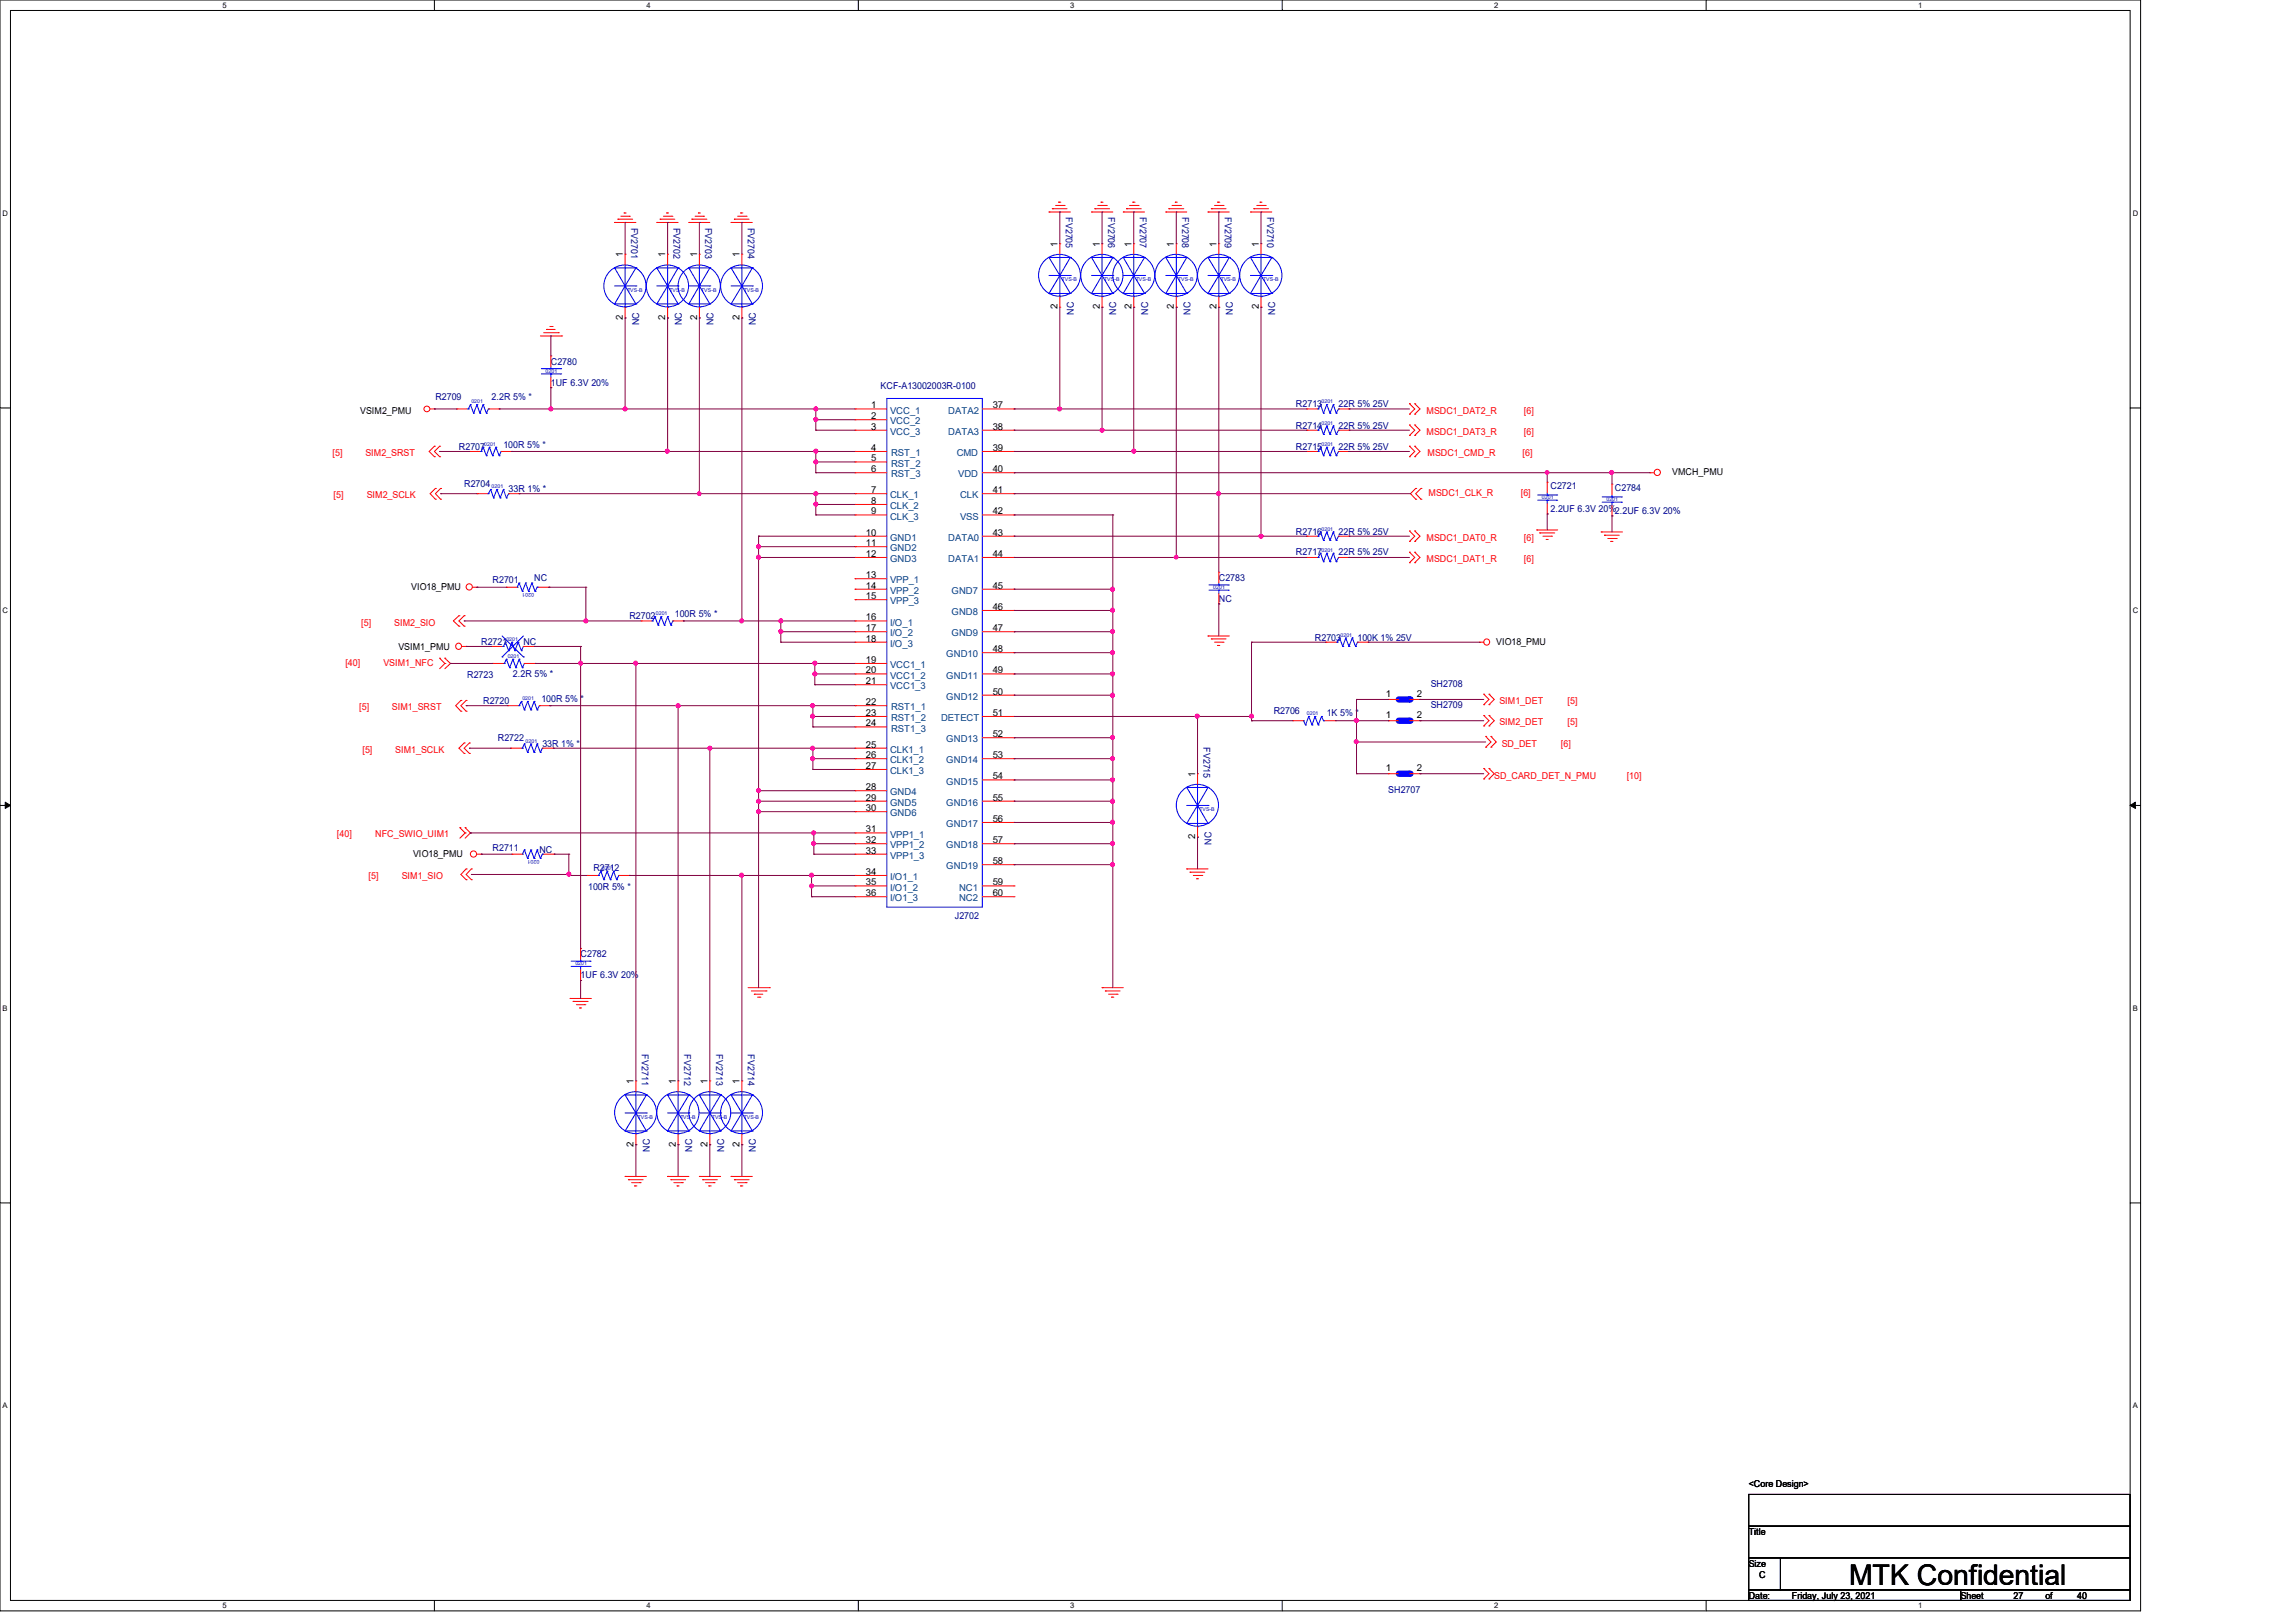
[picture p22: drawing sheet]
<svg xmlns="http://www.w3.org/2000/svg" width="297mm" height="210mm" viewBox="0 0 297 210" stroke-linecap="round" stroke-linejoin="round" font-family="sans-serif">
<defs><g id="words">
<text font-size="3.7" x="239.3" y="205.1">MTK Confidential</text>
<g font-size="1.2" fill="#000080">
<text x="81.7" y="29.5" transform="rotate(90 81.7 29.5)">FV2701</text>
<text x="87.2" y="29.5" transform="rotate(90 87.2 29.5)">FV2702</text>
<text x="91.3" y="29.5" transform="rotate(90 91.3 29.5)">FV2703</text>
<text x="96.8" y="29.5" transform="rotate(90 96.8 29.5)">FV2704</text>
<text x="137.9" y="28.1" transform="rotate(90 137.9 28.1)">FV2705</text>
<text x="143.4" y="28.1" transform="rotate(90 143.4 28.1)">FV2706</text>
<text x="147.5" y="28.1" transform="rotate(90 147.5 28.1)">FV2707</text>
<text x="153" y="28.1" transform="rotate(90 153 28.1)">FV2708</text>
<text x="158.5" y="28.1" transform="rotate(90 158.5 28.1)">FV2709</text>
<text x="164" y="28.1" transform="rotate(90 164 28.1)">FV2710</text>
<text x="139" y="40.7" transform="rotate(-90 139 40.7)">NC</text>
<text x="144.4" y="40.7" transform="rotate(-90 144.4 40.7)">NC</text>
<text x="148.6" y="40.7" transform="rotate(-90 148.6 40.7)">NC</text>
<text x="154" y="40.7" transform="rotate(-90 154 40.7)">NC</text>
<text x="159.6" y="40.7" transform="rotate(-90 159.6 40.7)">NC</text>
<text x="165" y="40.7" transform="rotate(-90 165 40.7)">NC</text>
<text x="71.3" y="47.2">C2780</text>
<text x="82.7" y="42.1" transform="rotate(-90 82.7 42.1)">NC</text>
<text x="88.2" y="42.1" transform="rotate(-90 88.2 42.1)">NC</text>
<text x="92.3" y="42.1" transform="rotate(-90 92.3 42.1)">NC</text>
<text x="97.8" y="42.1" transform="rotate(-90 97.8 42.1)">NC</text>
<text x="56.3" y="51.7">R2709</text>
<text x="63.6" y="51.7">2.2R 5% *</text>
<text x="71.3" y="50">1UF 6.3V 20%</text>
<text x="114" y="50.4">KCF-A13002003R-0100</text>
<text x="167.7" y="52.7">R2713</text>
<text x="173.2" y="52.7">22R 5% 25V</text>
<text x="59.4" y="58.2">R2707</text>
<text x="65.1" y="57.9">100R 5% *</text>
<text x="167.7" y="55.5">R2714</text>
<text x="167.7" y="58.2">R2715</text>
<text x="173.2" y="55.5">22R 5% 25V</text>
<text x="173.2" y="58.2">22R 5% 25V</text>
<text x="60.1" y="63">R2704</text>
<text x="65.8" y="63.7">33R 1% *</text>
<text x="200.7" y="63.2">C2721</text>
<text x="209" y="63.5">C2784</text>
<text x="167.7" y="71.9">R2717</text>
<text x="167.7" y="69.2">R2716</text>
<text x="173.2" y="71.9">22R 5% 25V</text>
<text x="173.2" y="69.2">22R 5% 25V</text>
<text x="200.7" y="66.3">2.2UF 6.3V 20%2.2UF 6.3V 20%</text>
<text x="63.8" y="75.5">R2701</text>
<text x="69.1" y="75.2">NC</text>
<text x="157.7" y="75.2">C2783</text>
<text x="157.7" y="77.9">NC</text>
<text x="62.3" y="83.4">R2721</text>
<text x="67.7" y="83.4">NC</text>
<text x="81.4" y="80.1">R2702</text>
<text x="87.3" y="79.8">100R 5% *</text>
<text x="170.2" y="82.9">R2703</text>
<text x="175.7" y="82.9">100K 1% 25V</text>
<text x="60.5" y="87.7">R2723</text>
<text x="66.4" y="87.5">2.2R 5% *</text>
<text x="185.2" y="88.9">SH2708</text>
<text x="62.5" y="91.1">R2720</text>
<text x="64.4" y="95.9">R2722</text>
<text x="70.1" y="90.8">100R 5% *</text>
<text x="164.8" y="92.5">R2706</text>
<text x="171.7" y="92.6">1K 5% *</text>
<text x="185.2" y="91.7">SH2709</text>
<text x="70.2" y="96.6">33R 1% *</text>
<text x="155.7" y="96.7" transform="rotate(90 155.7 96.7)">FV2715</text>
<text x="179.7" y="102.6">SH2707</text>
<text x="63.8" y="110.2">R2711</text>
<text x="69.8" y="110.3">NC</text>
<text x="76.8" y="112.6">R2712</text>
<text x="156.8" y="109.3" transform="rotate(-90 156.8 109.3)">NC</text>
<text x="76.1" y="115.1">100R 5% *</text>
<text x="123.6" y="119">J2702</text>
<text x="75.1" y="123.9">C2782</text>
<text x="75.1" y="126.6">1UF 6.3V 20%</text>
<text x="83.1" y="136.4" transform="rotate(90 83.1 136.4)">FV2711</text>
<text x="88.6" y="136.4" transform="rotate(90 88.6 136.4)">FV2712</text>
<text x="92.7" y="136.4" transform="rotate(90 92.7 136.4)">FV2713</text>
<text x="96.8" y="136.4" transform="rotate(90 96.8 136.4)">FV2714</text>
<text x="84.1" y="149.1" transform="rotate(-90 84.1 149.1)">NC</text>
<text x="89.6" y="149.1" transform="rotate(-90 89.6 149.1)">NC</text>
<text x="93.7" y="149.1" transform="rotate(-90 93.7 149.1)">NC</text>
<text x="97.8" y="149.1" transform="rotate(-90 97.8 149.1)">NC</text>
</g>
<g font-size="1.2">
<text x="80.6" y="33.3" transform="rotate(-90 80.6 33.3)">1</text>
<text x="86.1" y="33.3" transform="rotate(-90 86.1 33.3)">1</text>
<text x="90.2" y="33.3" transform="rotate(-90 90.2 33.3)">1</text>
<text x="95.7" y="33.3" transform="rotate(-90 95.7 33.3)">1</text>
<text x="136.9" y="31.9" transform="rotate(-90 136.9 31.9)">1</text>
<text x="142.3" y="31.9" transform="rotate(-90 142.3 31.9)">1</text>
<text x="146.4" y="31.9" transform="rotate(-90 146.4 31.9)">1</text>
<text x="151.9" y="31.9" transform="rotate(-90 151.9 31.9)">1</text>
<text x="157.4" y="31.9" transform="rotate(-90 157.4 31.9)">1</text>
<text x="162.9" y="31.9" transform="rotate(-90 162.9 31.9)">1</text>
<text x="80.6" y="41.4" transform="rotate(-90 80.6 41.4)">2</text>
<text x="86.1" y="41.4" transform="rotate(-90 86.1 41.4)">2</text>
<text x="90.2" y="41.4" transform="rotate(-90 90.2 41.4)">2</text>
<text x="95.7" y="41.4" transform="rotate(-90 95.7 41.4)">2</text>
<text x="136.9" y="40" transform="rotate(-90 136.9 40)">2</text>
<text x="142.3" y="40" transform="rotate(-90 142.3 40)">2</text>
<text x="146.4" y="40" transform="rotate(-90 146.4 40)">2</text>
<text x="151.9" y="40" transform="rotate(-90 151.9 40)">2</text>
<text x="157.4" y="40" transform="rotate(-90 157.4 40)">2</text>
<text x="162.9" y="40" transform="rotate(-90 162.9 40)">2</text>
<text x="46.6" y="53.5">VSIM2_PMU</text>
<text x="112.7" y="52.8">1</text>
<text x="128.5" y="52.8">37</text>
<text x="112.7" y="54.2">2</text>
<text x="112.7" y="55.6">3</text>
<text x="112.7" y="58.3">4</text>
<text x="112.7" y="59.7">5</text>
<text x="128.5" y="55.6">38</text>
<text x="128.5" y="58.3">39</text>
<text x="112.7" y="61">6</text>
<text x="112.7" y="63.8">7</text>
<text x="112.7" y="65.2">8</text>
<text x="128.5" y="61">40</text>
<text x="128.5" y="63.8">41</text>
<text x="216.4" y="61.5">VMCH_PMU</text>
<text x="112.1" y="69.3">10</text>
<text x="112.1" y="70.7">11</text>
<text x="112.7" y="66.5">9</text>
<text x="128.5" y="66.5">42</text>
<text x="128.5" y="69.3">43</text>
<text x="53.2" y="76.3">VIO18_PMU</text>
<text x="112.1" y="72.1">12</text>
<text x="112.1" y="74.8">13</text>
<text x="112.1" y="76.2">14</text>
<text x="112.1" y="77.5">15</text>
<text x="128.5" y="72.1">44</text>
<text x="128.5" y="76.2">45</text>
<text x="112.1" y="80.3">16</text>
<text x="112.1" y="81.6">17</text>
<text x="112.1" y="83">18</text>
<text x="128.5" y="78.9">46</text>
<text x="128.5" y="81.6">47</text>
<text x="193.6" y="83.4">VIO18_PMU</text>
<text x="51.6" y="84.1">VSIM1_PMU</text>
<text x="112.1" y="85.8">19</text>
<text x="112.1" y="87.1">20</text>
<text x="112.1" y="88.5">21</text>
<text x="128.5" y="84.4">48</text>
<text x="128.5" y="87.1">49</text>
<text x="128.5" y="89.9">50</text>
<text x="112.1" y="91.2">22</text>
<text x="112.1" y="92.6">23</text>
<text x="112.1" y="94">24</text>
<text x="128.5" y="92.6">51</text>
<text x="128.5" y="95.3">52</text>
<text x="179.4" y="90.2">1</text>
<text x="179.4" y="93">1</text>
<text x="183.4" y="90.2">2</text>
<text x="183.4" y="93">2</text>
<text x="112.1" y="96.7">25</text>
<text x="112.1" y="98.1">26</text>
<text x="112.1" y="99.5">27</text>
<text x="128.5" y="98.1">53</text>
<text x="128.5" y="100.8">54</text>
<text x="154.7" y="100.5" transform="rotate(-90 154.7 100.5)">1</text>
<text x="179.4" y="99.8">1</text>
<text x="183.4" y="99.8">2</text>
<text x="112.1" y="102.2">28</text>
<text x="112.1" y="103.6">29</text>
<text x="112.1" y="104.9">30</text>
<text x="112.1" y="107.7">31</text>
<text x="128.5" y="103.6">55</text>
<text x="128.5" y="106.3">56</text>
<text x="53.5" y="110.9">VIO18_PMU</text>
<text x="112.1" y="109.1">32</text>
<text x="112.1" y="110.4">33</text>
<text x="112.1" y="113.2">34</text>
<text x="128.5" y="109.1">57</text>
<text x="128.5" y="111.8">58</text>
<text x="154.7" y="108.6" transform="rotate(-90 154.7 108.6)">2</text>
<text x="112.1" y="114.6">35</text>
<text x="112.1" y="115.9">36</text>
<text x="128.5" y="114.6">59</text>
<text x="128.5" y="115.9">60</text>
<text x="82" y="140.3" transform="rotate(-90 82 140.3)">1</text>
<text x="87.5" y="140.3" transform="rotate(-90 87.5 140.3)">1</text>
<text x="91.6" y="140.3" transform="rotate(-90 91.6 140.3)">1</text>
<text x="95.7" y="140.3" transform="rotate(-90 95.7 140.3)">1</text>
<text x="82" y="148.4" transform="rotate(-90 82 148.4)">2</text>
<text x="87.5" y="148.4" transform="rotate(-90 87.5 148.4)">2</text>
<text x="91.6" y="148.4" transform="rotate(-90 91.6 148.4)">2</text>
<text x="95.7" y="148.4" transform="rotate(-90 95.7 148.4)">2</text>
<text x="226.3" y="192.4">&lt;Core Design&gt;</text>
<text x="226.3" y="198.6">Title</text>
<text x="226.3" y="202.7">Size</text>
<text x="226.3" y="206.9">Date:</text>
<text x="227.7" y="204.1">C</text>
<text x="231.9" y="206.9">Friday, July 23, 2021</text>
<text x="253.7" y="206.9">Sheet</text>
<text x="260.6" y="206.9">27</text>
<text x="264.7" y="206.9">of</text>
<text x="268.8" y="206.9">40</text>
</g>
<g font-size="1.2" fill="#004080">
<text x="115.2" y="53.5">VCC_1</text>
<text x="122.7" y="53.5">DATA2</text>
<text x="115.2" y="54.9">VCC_2</text>
<text x="115.2" y="56.3">VCC_3</text>
<text x="115.3" y="59">RST_1</text>
<text x="122.7" y="56.3">DATA3</text>
<text x="123.8" y="59">CMD</text>
<text x="115.2" y="64.5">CLK_1</text>
<text x="115.2" y="65.9">CLK_2</text>
<text x="115.3" y="60.4">RST_2</text>
<text x="115.3" y="61.8">RST_3</text>
<text x="124" y="61.8">VDD</text>
<text x="124.2" y="64.5">CLK</text>
<text x="115.2" y="67.2">CLK_3</text>
<text x="115.2" y="70">GND1</text>
<text x="115.2" y="71.3">GND2</text>
<text x="122.7" y="70">DATA0</text>
<text x="124.2" y="67.2">VSS</text>
<text x="115.2" y="72.7">GND3</text>
<text x="115.2" y="75.5">VPP_1</text>
<text x="115.2" y="76.8">VPP_2</text>
<text x="122.7" y="72.7">DATA1</text>
<text x="123.1" y="76.8">GND7</text>
<text x="115.2" y="78.2">VPP_3</text>
<text x="115.2" y="80.9">I/O_1</text>
<text x="115.2" y="82.3">I/O_2</text>
<text x="115.2" y="83.7">I/O_3</text>
<text x="123.1" y="79.6">GND8</text>
<text x="123.1" y="82.3">GND9</text>
<text x="115.2" y="86.4">VCC1_1</text>
<text x="115.2" y="87.8">VCC1_2</text>
<text x="115.2" y="89.2">VCC1_3</text>
<text x="122.5" y="85">GND10</text>
<text x="122.5" y="87.8">GND11</text>
<text x="115.3" y="91.9">RST1_1</text>
<text x="115.3" y="93.3">RST1_2</text>
<text x="115.3" y="94.7">RST1_3</text>
<text x="121.8" y="93.3">DETECT</text>
<text x="122.5" y="90.6">GND12</text>
<text x="115.2" y="97.4">CLK1_1</text>
<text x="115.2" y="98.8">CLK1_2</text>
<text x="115.2" y="100.2">CLK1_3</text>
<text x="122.5" y="96.1">GND13</text>
<text x="122.5" y="98.8">GND14</text>
<text x="122.5" y="101.5">GND15</text>
<text x="115.2" y="102.9">GND4</text>
<text x="115.2" y="104.3">GND5</text>
<text x="115.2" y="105.6">GND6</text>
<text x="122.5" y="104.3">GND16</text>
<text x="122.5" y="107">GND17</text>
<text x="115.2" y="108.4">VPP1_1</text>
<text x="115.2" y="109.8">VPP1_2</text>
<text x="115.2" y="111.1">VPP1_3</text>
<text x="115.2" y="113.9">I/O1_1</text>
<text x="122.5" y="109.8">GND18</text>
<text x="122.5" y="112.5">GND19</text>
<text x="115.2" y="115.2">I/O1_2</text>
<text x="115.2" y="116.6">I/O1_3</text>
<text x="124.1" y="115.2">NC1</text>
<text x="124.1" y="116.6">NC2</text>
</g>
<g font-size="1.2" fill="#f00">
<text x="184.6" y="53.5">MSDC1_DAT2_R</text>
<text x="197.2" y="53.5">[6]</text>
<text x="43.1" y="59">[5]</text>
<text x="47.3" y="59">SIM2_SRST</text>
<text x="184.6" y="56.3">MSDC1_DAT3_R</text>
<text x="184.7" y="59">MSDC1_CMD_R</text>
<text x="197.1" y="59">[6]</text>
<text x="197.2" y="56.3">[6]</text>
<text x="43.2" y="64.5">[5]</text>
<text x="47.5" y="64.5">SIM2_SCLK</text>
<text x="184.9" y="64.2">MSDC1_CLK_R</text>
<text x="196.8" y="64.2">[6]</text>
<text x="184.6" y="70">MSDC1_DAT0_R</text>
<text x="197.2" y="70">[6]</text>
<text x="184.6" y="72.7">MSDC1_DAT1_R</text>
<text x="197.2" y="72.7">[6]</text>
<text x="46.7" y="80.9">[5]</text>
<text x="51" y="80.9">SIM2_SIO</text>
<text x="44.7" y="86.1">[40]</text>
<text x="49.6" y="86.1">VSIM1_NFC</text>
<text x="46.5" y="91.9">[5]</text>
<text x="50.7" y="91.9">SIM1_SRST</text>
<text x="194.1" y="91.1">SIM1_DET</text>
<text x="194.1" y="93.9">SIM2_DET</text>
<text x="202.9" y="91.1">[5]</text>
<text x="202.9" y="93.9">[5]</text>
<text x="46.9" y="97.4">[5]</text>
<text x="51.1" y="97.4">SIM1_SCLK</text>
<text x="193.4" y="100.8">SD_CARD_DET_N_PMU</text>
<text x="194.3" y="96.6">SD_DET</text>
<text x="202" y="96.6">[6]</text>
<text x="210.5" y="100.8">[10]</text>
<text x="43.6" y="108.4">[40]</text>
<text x="47.7" y="113.7">[5]</text>
<text x="48.6" y="108.4">NFC_SWIO_UIM1</text>
<text x="52" y="113.7">SIM1_SIO</text>
</g>
<g font-size="1">
<text x="28.8" y="1">5</text>
<text x="83.7" y="1">4</text>
<text x="138.5" y="1">3</text>
<text x="193.4" y="1">2</text>
<text x="248.2" y="1">1</text>
<text x=".3" y="27.9">D</text>
<text x="276" y="27.9">D</text>
<text x=".3" y="79.4">C</text>
<text x="276" y="79.4">C</text>
<text x=".3" y="130.8">B</text>
<text x="276" y="130.8">B</text>
<text x=".3" y="182.2">A</text>
<text x="276" y="182.2">A</text>
<text x="28.8" y="208.1">5</text>
<text x="83.7" y="208.1">4</text>
<text x="138.5" y="208.1">3</text>
<text x="193.4" y="208.1">2</text>
<text x="248.2" y="208.1">1</text>
</g>
<g font-size=".7" fill="#00f">
<text x="81.2" y="37.8">TVS-B</text>
<text x="86.7" y="37.8">TVS-B</text>
<text x="90.8" y="37.8">TVS-B</text>
<text x="96.3" y="37.8">TVS-B</text>
<text x="137.4" y="36.4">TVS-B</text>
<text x="142.9" y="36.4">TVS-B</text>
<text x="147" y="36.4">TVS-B</text>
<text x="152.5" y="36.4">TVS-B</text>
<text x="158" y="36.4">TVS-B</text>
<text x="163.5" y="36.4">TVS-B</text>
<text x="61" y="52.2">0201</text>
<text x="70.6" y="48.2">0201</text>
<text x="171" y="52.2">0201</text>
<text x="62.7" y="57.7">0201</text>
<text x="171" y="54.9">0201</text>
<text x="171" y="57.7">0201</text>
<text x="63.6" y="63.2">0201</text>
<text x="199.6" y="64.5">0201</text>
<text x="207.9" y="64.8">0201</text>
<text x="171" y="71.4">0201</text>
<text x="171" y="68.7">0201</text>
<text x="69.1" y="76.8" transform="rotate(-180 69.1 76.8)">0201</text>
<text x="157" y="76.2">0201</text>
<text x="65.5" y="82.9">0201</text>
<text x="84.9" y="79.6">0201</text>
<text x="173.5" y="82.4">0201</text>
<text x="65.7" y="85.1">0201</text>
<text x="67.6" y="90.6">0201</text>
<text x="169.1" y="92.5">0201</text>
<text x="68" y="96.1">0201</text>
<text x="155.2" y="105">TVS-B</text>
<text x="69.8" y="111.3" transform="rotate(-180 69.8 111.3)">0201</text>
<text x="77.9" y="112.5">0201</text>
<text x="74.5" y="124.9">0201</text>
<text x="82.5" y="144.8">TVS-B</text>
<text x="88.1" y="144.8">TVS-B</text>
<text x="92.2" y="144.8">TVS-B</text>
<text x="96.3" y="144.8">TVS-B</text>
</g>
</g></defs>
<path d="M0 0h277v208.4h-277zM1.4 1.4h274.3v205.7h-274.3z" fill="none" stroke="#000" stroke-width=".13"/>
<g fill="#fff">
<path d="M28.8 .1h.5v1.1h-.5z"/>
<path d="M28.8 207.2h.5v1.1h-.5z"/>
</g>
<path d="M56.2 0v1.4M56.2 207.1v1.3" fill="none" stroke="#000" stroke-width=".13"/>
<g fill="#fff">
<path d="M83.7 .1h.5v1.1h-.5z"/>
<path d="M83.7 207.2h.5v1.1h-.5z"/>
</g>
<path d="M111.1 0v1.4M111.1 207.1v1.3" fill="none" stroke="#000" stroke-width=".13"/>
<g fill="#fff">
<path d="M138.5 .1h.6v1.1h-.6z"/>
<path d="M138.5 207.2h.6v1.1h-.6z"/>
</g>
<path d="M165.9 0v1.4M165.9 207.1v1.3" fill="none" stroke="#000" stroke-width=".13"/>
<g fill="#fff">
<path d="M193.4 .1h.5v1.1h-.5z"/>
<path d="M193.4 207.2h.5v1.1h-.5z"/>
</g>
<path d="M220.8 0v1.4M220.8 207.1v1.3" fill="none" stroke="#000" stroke-width=".13"/>
<g fill="#fff">
<path d="M248.2 .1h.6v1.1h-.6z"/>
<path d="M248.2 207.2h.6v1.1h-.6z"/>
<path d="M.3 27.1h.8v1.1h-.8z"/>
<path d="M276 27.1h.7v1.1h-.7z"/>
<path d="M.3 78.5h.8v1.1h-.8z"/>
<path d="M276 78.5h.7v1.1h-.7z"/>
</g>
<path d="M0 52.8h1.4M275.7 52.8h1.3" fill="none" stroke="#000" stroke-width=".13"/>
<g fill="#fff">
<path d="M.3 129.9h.7v1.1h-.7z"/>
<path d="M276 129.9h.6v1.1h-.6z"/>
</g>
<path d="M0 104.2h1.4M275.7 104.2h1.3" fill="none" stroke="#000" stroke-width=".13"/>
<path d="M.7 103.8l.7 .4-.7 .4zM275.7 104.2l.7-.4v.8z" fill="#000" stroke="#000" stroke-width=".13"/>
<g fill="#fff">
<path d="M.3 181.4h.7v1.1h-.7z"/>
<path d="M276 181.4h.6v1.1h-.6z"/>
</g>
<path d="M0 155.7h1.4M275.7 155.7h1.3M226.3 193.4h49.4v4.1h-49.4zM226.3 197.5h49.4v4.1h-49.4zM226.3 205.7h27.4v1.4h-27.4zM226.3 201.6h4.1v4.1h-4.1zM230.4 201.6h45.3v4.1h-45.3zM253.7 205.7h22v1.4h-22z" fill="none" stroke="#000" stroke-width=".13"/>
<g fill="none" stroke="#f00" stroke-width=".13">
<path d="M79.5 28.8h.1M79.5 28.8h2.8M80 28.4h.1M80 28.4h1.9M80.3 28h1.1M80.8 27.6h.1M80.8 27.6h.2M81.4 28h.1M85 28.8h.1M85 28.8h2.8M85.4 28.4h.1M85.4 28.4h1.9"/>
<path d="M85.9 28h1.1M86.3 27.6h.1M86.3 27.6h.2M87 28h.1M89.2 28.8h.1M89.2 28.8h2.7M89.5 28.4h.1M89.5 28.4h2M90 28h1.1M90.4 27.6h.1M90.4 27.6h.2M91.1 28h.1"/>
<path d="M94.6 28.8h.1M94.6 28.8h2.8M95 28.4h.1M95 28.4h1.9M95.5 28h1.1M95.8 27.6h.1M95.8 27.6h.3M96.6 28h.1M135.8 27.4h.1M135.8 27.4h2.7M136.2 27h.1M136.2 27h1.9"/>
<path d="M136.6 26.6h1.1M137 26.2h.1M137 26.2h.3M137.2 31.5h.1M137.2 39.8h.1M137.2 31.5v1.4M137.2 38.4v1.4M137.7 26.6h.1M141.3 27.4h.1M141.3 27.4h2.7M141.7 27h.1M141.7 27h1.9"/>
<path d="M142.1 26.6h1.1M142.5 26.2h.1M142.5 26.2h.2M143.2 26.6h.1M145.4 27.4h.1M145.4 27.4h2.7M145.8 27h.1M145.8 27h1.9M146.2 26.6h1.1M146.6 26.2h.1M146.6 26.2h.3M147.3 26.6h.1"/>
<path d="M150.9 27.4h.1M150.9 27.4h2.7M151.3 27h.1M151.3 27h1.9M151.7 26.6h1.1M152.1 26.2h.1M152.1 26.2h.3M152.8 26.6h.1M156.3 27.4h.1M156.3 27.4h2.8M156.8 27h.1M156.8 27h1.9"/>
<path d="M157.2 26.6h1.1M157.6 26.2h.1M157.6 26.2h.3M158.3 26.6h.1M161.8 27.4h.1M161.8 27.4h2.8M162.3 27h.1M162.3 27h1.9M162.6 26.6h1.1M163.1 26.2h.1M163.1 26.2h.2M163.7 26.6h.1"/>
<path d="M55.7 52.9h.5M56.2 52.9h.1M56.2 59.1h.1M56.2 57.7h.1M56.2 57.7l-.7 .7 .7 .7M56.9 59.1h.1M56.9 57.7h.1M56.9 57.7l-.7 .7 .7 .7M69.9 43.5h2.8M70.4 43.1h1.9M70.7 42.6h.1M70.7 42.6h1.1"/>
<path d="M71.2 42.2h.3M71.5 42.2h.1M72.3 43.1h.1M72.7 43.5h.1M169.1 55.7h.1M169.1 55.7h1.4M173.2 55.7h1.4M174.6 55.7h.1M182.4 53.6h.1M182.4 52.2h.1M182.4 56.3h.1M182.4 55h.1"/>
<path d="M182.4 59.1h.1M182.4 57.7h.1M182.4 52.2l.7 .7-.7 .7M182.4 55l.7 .7-.7 .6M182.4 57.7l.7 .7-.7 .7M183.1 53.6h.1M183.1 52.2h.1M183.1 56.3h.1M183.1 55h.1M183.1 59.1h.1M183.1 57.7h.1M183.1 52.2l.7 .7-.7 .7"/>
<path d="M183.1 55l.7 .7-.7 .6M183.1 57.7l.7 .7-.7 .7M56.3 64.6h.1M56.3 63.2h.1M56.3 63.2l-.6 .7 .6 .7M57 64.6h.1M57 63.2h.1M57 63.2l-.7 .7 .7 .7M59.4 79.7h.1M59.4 79.7l-.7 .6 .7 .7M60.1 79.7h.1M60.1 79.7l-.7 .6 .7 .7"/>
<path d="M61.2 76h.5M61.7 76h.1M61.7 63.9h.1M61.7 63.9h1.4M65.5 76h.1M65.5 76h1.4M65.8 63.9h1.4M67.2 63.9h.1M69.7 76h1.3M71 76h.1M169.1 72.1h.1M169.1 72.1h1.4"/>
<path d="M173.2 72.1h1.4M174.6 72.1h.1M182.4 70.1h.1M182.4 68.7h.1M182.4 72.8h.1M182.4 71.5h.1M182.4 68.7l.7 .7-.7 .7M182.4 71.5l.7 .6-.7 .7M183.1 70.1h.1M183.1 68.7h.1M183.1 72.8h.1M183.1 71.5h.1"/>
<path d="M183.1 68.7l.7 .7-.7 .7M183.1 71.5l.7 .6-.7 .7M183.2 63.2h.1M183.2 64.6h.1M183.2 63.2l-.7 .7 .7 .7M183.9 64.6h.1M183.9 63.2h.1M183.9 63.2l-.7 .7 .7 .7M198.9 68.6h.1M198.9 68.6h2.7M199.3 69h.1M199.3 69h1.9"/>
<path d="M199.7 69.4h1.1M200.1 69.8h.1M200.1 69.8h.3M200.8 69.4h.1M207.2 68.8h.1M207.2 68.8h2.8M207.6 69.3h.1M207.6 69.3h1.9M208.1 69.7h1.1M208.4 70.1h.1M208.4 70.1h.3M209.2 69.7h.1"/>
<path d="M213.5 61.2h.1M213.5 61.2h.6M56.9 85.2h.1M56.9 85.2l.7 .7M57.6 85.9h.1M57.6 85.2h.1M57.6 85.9l-.7 .6M57.6 85.2l.7 .7M58.3 85.9h.1M58.3 85.9l-.7 .6M59.4 81h.1M59.6 92h.1"/>
<path d="M59.6 90.6h.1M59.6 90.6l-.6 .7 .6 .7M59.8 83.7h.5M60.1 81h.1M60.1 97.5h.1M60.1 96.1h.1M60.1 96.1l-.7 .7 .7 .7M60.3 83.7h.1M60.3 92h.1M60.3 90.6h.1M60.3 90.6l-.7 .7 .7 .7M60.7 97.5h.1"/>
<path d="M60.7 96.1h.1M60.7 96.1l-.6 .7 .6 .7M63.6 83.7h.1M63.6 83.7h1.4M67.7 83.7h1.4M69.1 83.7h.1M156.3 82.3h.1M156.3 82.3h2.8M156.8 82.7h.1M156.8 82.7h1.9M157.2 83.1h1.1M157.6 83.5h.1"/>
<path d="M157.6 83.5h.3M158.3 83.1h.1M167.3 93.3h.1M167.3 93.3h1.4M171.4 93.3h1.4M171.6 83.1h.1M171.6 83.1h1.3M172.8 93.3h.1M175.7 83.1h1.3M177 83.1h.1M191.5 83.1h.1M191.5 83.1h.5"/>
<path d="M192 91.2h.1M192 89.8h.1M192 93.9h.1M192 92.6h.1M192 99.4h.1M192 89.8l.7 .7-.7 .7M192 92.6l.7 .7-.7 .6M192 99.4l.7 .7-.7 .7M192.3 96.7h.1M192.3 95.3h.1M192.3 95.3l.7 .7-.7 .7M192.7 91.2h.1"/>
<path d="M192.7 89.8h.1M192.7 93.9h.1M192.7 92.6h.1M192.7 99.4h.1M192.7 89.8l.7 .7-.7 .7M192.7 92.6l.7 .7-.7 .6M192.7 99.4l.7 .7-.7 .7M193 96.7h.1M193 95.3h.1M193 95.3l.6 .7-.6 .7M59.5 107.1h.1M59.5 107.1l.7 .7"/>
<path d="M60.2 107.8h.1M60.2 107.1h.1M60.2 107.8l-.7 .7M60.2 107.1l.7 .7M60.3 113.8h.1M60.3 112.4h.1M60.3 112.4l-.7 .8 .7 .6M60.9 107.8h.1M60.9 107.8l-.7 .7M61 113.8h.1M61 112.4h.1M61 112.4l-.7 .8 .7 .6"/>
<path d="M61.7 110.5h.6M62.3 110.5h.1M153.6 112.4h.1M153.6 112.4h2.7M154 112.9h.1M154 112.9h1.9M154.4 113.3h1.1M154.9 113.7h.1M154.9 113.7h.2M155 100.1h.1M155 108.3h.1M155 100.1v1.4"/>
<path d="M155 107v1.3M155.5 113.3h.1M192 100.8h.1M192.7 100.8h.1M73.8 129.2h.1M73.8 129.2h2.7M74.2 129.6h.1M74.2 129.6h1.9M74.6 130h1.1M75 130.4h.1M75 130.4h.3M75.1 122.7h.1"/>
<path d="M75.1 126.9h.1M75.1 122.7v1.4M75.1 125.5v1.4M75.7 130h.1M96 139.9h.1M96 139.9v1.4M96.8 127.8h2.8M97.2 128.2h1.9M97.6 128.7h.1M97.6 128.7h1.1M98 129h.3M98.3 129h.1"/>
<path d="M99.1 128.2h.1M99.6 127.8h.1M142.6 127.8h.1M142.6 127.8h2.8M143 128.2h.1M143 128.2h1.9M143.5 128.7h1.1M143.8 129h.1M143.8 129h.3M144.6 128.7h.1M80.9 152.2h.1M80.9 152.2h2.8"/>
<path d="M81.3 152.7h.1M81.3 152.7h1.9M81.7 153h1.1M82.1 153.5h.1M82.1 153.5h.3M82.8 153h.1M86.4 152.2h.1M86.4 152.2h2.8M86.8 152.7h.1M86.8 152.7h1.9M87.2 153h1.1M87.6 153.5h.1"/>
<path d="M87.6 153.5h.3M88.3 153h.1M90.5 152.2h.1M90.5 152.2h2.8M90.9 152.7h.1M90.9 152.7h1.9M91.3 153h1.1M91.7 153.5h.1M91.7 153.5h.3M92.4 153h.1M94.6 152.2h.1M94.6 152.2h2.8"/>
<path d="M95 152.7h.1M95 152.7h1.9M95.5 153h1.1M95.8 153.5h.1M95.8 153.5h.3M96 148.1h.1M96 146.7v1.4M96.6 153h.1"/>
<circle cx="55.3" cy="52.9" r=".37"/>
<circle cx="60.7" cy="75.9" r=".4"/>
<circle cx="214.5" cy="61.1" r=".4"/>
<circle cx="59.3" cy="83.6" r=".39"/>
<circle cx="192.4" cy="83.1" r=".39"/>
<circle cx="61.3" cy="110.5" r=".4"/>
</g>
<g fill="none" stroke="#00f" stroke-width=".13">
<path d="M135.8 33.3h.1M135.8 38h.1M135.8 35.6h2.7M135.8 38h2.7M135.8 33.3h2.7M135.8 33.3l1.4 2.3M137.2 38.4h.1M137.2 35.6h.1M137.2 32.9v5.5M137.2 35.6l-1.4 2.4M137.2 35.6l1.3 2.4M138.5 35.6h.1"/>
<path d="M138.5 38h.1M138.5 33.3h.1M138.5 33.3l-1.3 2.3M170.5 55.7h.1M170.6 55.7h.1M170.9 55.1h.1M170.9 55.1l-.3 .6M170.9 55.1l.4 1.1M171.3 56.2h.1M171.7 55.1h.1M171.7 55.1l-.4 1.1M171.7 55.1l.4 1.1"/>
<path d="M172.1 56.2h.1M172.6 55.1h.1M172.6 55.1l-.5 1.1M172.6 55.1l.3 1.1M172.9 56.2h.1M173.2 55.7h.1M173.2 55.7l-.3 .5M63.1 63.9h.1M63.2 63.9h.1M63.5 63.3h.1M63.5 63.3l-.3 .6M63.5 63.3l.4 1.1"/>
<path d="M63.9 64.4h.1M64.3 63.3h.1M64.3 63.3l-.4 1.1M64.3 63.3l.4 1.1M64.7 64.4h.1M65.2 63.3h.1M65.2 63.3l-.5 1.1M65.2 63.3l.3 1.1M65.5 64.4h.1M65.8 63.9h.1M65.8 63.9l-.3 .5M66.9 76h.1"/>
<path d="M67.2 75.4h.1M67.2 75.4l.4 1.1M67.2 75.4l-.3 .6M67.6 76.5h.1M68 75.4h.1M68 75.4l.4 1.1M68 75.4l-.4 1.1M68.4 76.5h.1M68.8 75.4h.1M68.8 75.4l.5 1.1M68.8 75.4l-.4 1.1M69.3 76.5h.1"/>
<path d="M69.5 76h.1M69.5 76l-.2 .5M69.5 76h.2M170.5 72.1h.1M170.6 72.1h.1M170.9 71.6h.1M170.9 71.6l-.3 .5M170.9 71.6l.4 1.1M171.3 72.7h.1M171.7 71.6h.1M171.7 71.6l-.4 1.1M171.7 71.6l.4 1.1"/>
<path d="M172.1 72.7h.1M172.6 71.6h.1M172.6 71.6l-.5 1.1M172.6 71.6l.3 1.1M172.9 72.7h.1M173.2 72.1h.1M173.2 72.1l-.3 .6M65 85h.1M65 83.7h.2M65 82.3l2.7 2.7M65.2 83.7h.1M65.4 83.1h.1"/>
<path d="M65.4 83.1l-.2 .6M65.4 83.1l.4 1.1M65.8 84.2h.1M66.3 83.1h.1M66.3 83.1l-.5 1.1M66.3 83.1l.3 1.1M66.6 84.2h.1M67.1 83.1h.1M67.1 83.1l-.5 1.1M67.1 83.1l.4 1.1M67.5 84.2h.1M67.7 83.7h.1"/>
<path d="M67.7 85h.1M67.7 83.7l-.2 .5M67.7 82.3l-2.7 2.7M168.7 93.3h.1M168.7 93.3l.3 .5M169 93.8h.1M169.4 92.7h.1M169.4 92.7l.4 1.1M169.4 92.7l-.4 1.1M169.8 93.8h.1M170.2 92.7h.1M170.2 92.7l.4 1.1"/>
<path d="M170.2 92.7l-.4 1.1M170.6 93.8h.1M171 92.7h.1M171 92.7l.3 .6M171 92.7l-.4 1.1M171.3 93.3h.1M172.9 83.1h.2M173.1 83.1h.1M173.4 82.5h.1M173.4 82.5l-.3 .6M173.4 82.5l.4 1.2M173.8 83.7h.1"/>
<path d="M174.2 82.5h.1M174.2 82.5l-.4 1.2M174.2 82.5l.4 1.2M174.6 83.7h.1M175 82.5h.1M175 82.5l-.4 1.2M175 82.5l.4 1.2M175.4 83.7h.1M175.7 83.1h.1M175.7 83.1l-.3 .6M153.6 101.9h.1M153.6 106.6h.1"/>
<path d="M153.6 104.2h2.7M153.6 106.6h2.7M153.6 101.9h2.7M153.6 101.9l1.4 2.3M155 107h.1M155 104.2h.1M155 101.5v5.5M155 104.2l-1.4 2.4M155 104.2l1.3 2.4M156.3 104.2h.1M156.3 106.6h.1M156.3 101.9h.1"/>
<path d="M156.3 101.9l-1.3 2.3M73.9 125.1h2.5M73.9 124.4h2.5M75.1 124.4h.1M75.1 125.1h.1M75.1 124.1v.3M75.1 125.1v.4M76.4 125.1h.1M76.4 124.4h.1M94.6 141.7h.1M94.6 146.3h.1M94.6 144h2.8"/>
<path d="M94.6 146.3h2.8M94.6 141.7h2.8M94.6 141.7l1.4 2.3M96 146.7h.1M96 144h.1M96 141.3v5.4M96 144l-1.4 2.3M96 144l1.4 2.3M97.4 144h.1M97.4 146.3h.1M97.4 141.7h.1M97.4 141.7l-1.4 2.3"/>
<circle cx="137.1" cy="35.6" r="2.71"/>
<circle cx="155" cy="104.2" r="2.72"/>
<circle cx="96" cy="144" r="2.71"/>
</g>
<path d="M181 90.5h1.4" fill="none" stroke="#00f" stroke-width=".8"/>
<circle cx="182.4" cy="90.5" r=".4" fill="#00f"/>
<g fill="none" stroke="#f00" stroke-width=".13">
<path d="M80.9 32.9h.1M80.9 32.9v1.4M80.9 39.8v1.3M86.4 32.9h.1M86.4 32.9v1.4M86.4 39.8v1.3M142.6 31.5h.1M142.6 39.8h.1M142.6 31.5v1.4M142.6 38.4v1.4M146.7 31.5h.1M146.7 39.8h.1"/>
<path d="M146.7 31.5v1.4M146.7 38.4v1.4M80.9 41.1h.1M86.4 41.1h.1M157.7 74h.1M157.7 78.1h.1M157.7 74v1.4M157.7 76.8v1.3M200.2 62.4h.1M200.2 66.5h.1M200.2 62.4v1.4M200.2 65.2v1.3"/>
<path d="M63.8 85.9h.1M63.8 85.9h1.4M67.9 85.9h1.4M69.3 85.9h.1M179.7 90.5h.1M179.7 90.5h1.3M182.4 90.5h1.4M183.8 90.5h.1"/>
</g>
<g fill="none" stroke="#00f" stroke-width=".13">
<path d="M79.5 34.7h.1M79.5 39.3h.1M79.5 37h2.8M79.5 39.3h2.8M79.5 34.7h2.8M79.5 34.7l1.4 2.3M80.9 39.8h.1M80.9 37h.1M80.9 34.3v5.5M80.9 37l-1.4 2.3M80.9 37l1.4 2.3M82.3 37h.1"/>
<path d="M82.3 39.3h.1M82.3 34.7h.1M82.3 34.7l-1.4 2.3M85 34.7h.1M85 39.3h.1M85 37h2.8M85 39.3h2.8M85 34.7h2.8M85 34.7l1.4 2.3M86.4 39.8h.1M86.4 37h.1M86.4 34.3v5.5"/>
<path d="M86.4 37l-1.4 2.3M86.4 37l1.4 2.3M87.8 37h.1M87.8 39.3h.1M87.8 34.7h.1M87.8 34.7l-1.4 2.3M141.3 33.3h.1M141.3 38h.1M141.3 35.6h2.7M141.3 38h2.7M141.3 33.3h2.7M141.3 33.3l1.3 2.3"/>
<path d="M142.6 38.4h.1M142.6 35.6h.1M142.6 32.9v5.5M142.6 35.6l-1.3 2.4M142.6 35.6l1.4 2.4M144 35.6h.1M144 38h.1M144 33.3h.1M144 33.3l-1.4 2.3M145.4 33.3h.1M145.4 38h.1M145.4 35.6h2.7"/>
<path d="M145.4 38h2.7M145.4 33.3h2.7M145.4 33.3l1.3 2.3M146.7 38.4h.1M146.7 35.6h.1M146.7 32.9v5.5M146.7 35.6l-1.3 2.4M146.7 35.6l1.4 2.4M148.1 35.6h.1M148.1 38h.1M148.1 33.3h.1M148.1 33.3l-1.4 2.3"/>
<path d="M156.5 76.4h2.5M156.5 75.7h2.5M157.7 75.7h.1M157.7 76.4h.1M157.7 75.4v.3M157.7 76.4v.4M159 76.4h.1M159 75.7h.1M199 64.7h2.5M199 64.1h2.5M200.2 64.1h.1M200.2 64.7h.1"/>
<path d="M200.2 63.8v.3M200.2 64.7v.5M201.5 64.7h.1M201.5 64.1h.1M65.2 85.9h.1M65.3 85.9h.1M65.5 85.3h.1M65.5 85.3l-.2 .6M65.5 85.3l.5 1.1M66 86.4h.1M66.4 85.3h.1M66.4 85.3l-.4 1.1"/>
<path d="M66.4 85.3l.4 1.1M66.8 86.4h.1M67.2 85.3h.1M67.2 85.3l-.4 1.1M67.2 85.3l.4 1.1M67.6 86.4h.1M67.9 85.9h.1M67.9 85.9l-.3 .5"/>
<circle cx="80.9" cy="37" r="2.72"/>
<circle cx="86.4" cy="37" r="2.72"/>
<circle cx="142.6" cy="35.6" r="2.72"/>
<circle cx="146.7" cy="35.6" r="2.71"/>
</g>
<path d="M181 93.3h1.4" fill="none" stroke="#00f" stroke-width=".8"/>
<circle cx="182.4" cy="93.3" r=".4" fill="#00f"/>
<g fill="none" stroke="#f00" stroke-width=".13">
<path d="M90.5 32.9h.1M90.5 32.9v1.4M90.5 39.8v1.3M96 32.9h.1M96 32.9v1.4M96 39.8v1.3M152.2 31.5h.1M152.2 39.8h.1M152.2 31.5v1.4M152.2 38.4v1.4M157.7 31.5h.1M157.7 39.8h.1"/>
<path d="M157.7 31.5v1.4M157.7 38.4v1.4M163.2 31.5h.1M163.2 39.8h.1M163.2 31.5v1.4M163.2 38.4v1.4M59.1 52.9h.1M59.1 52.9h1.4M60.7 58.4h.1M60.7 58.4h1.4M63.2 52.9h1.4M64.6 52.9h.1"/>
<path d="M64.9 58.4h1.4M66.3 58.4h.1M71.3 46.1h.1M71.3 50.2h.1M71.3 46.1v1.4M71.3 48.8v1.4M90.5 41.1h.1M96 41.1h.1M110.7 52.9h.1M110.7 54.3h.1M110.7 55.7h.1M110.7 58.4h.1"/>
<path d="M110.7 59.8h.1M110.7 58.4h4.1M110.7 52.9h4.1M110.7 54.3h4.1M110.7 55.7h4.1M110.7 59.8h4.1M127.1 58.4h4.1M127.1 52.9h4.1M127.1 55.7h4.1M131.2 52.9h.1M131.2 55.7h.1M131.2 58.4h.1"/>
<path d="M169.1 58.4h.1M169.1 58.4h1.4M173.2 58.4h1.4M174.6 58.4h.1M110.7 61.2h.1M110.7 63.9h.1M110.7 65.3h.1M110.7 66.6h.1M110.7 69.4h.1M110.7 70.7h.1M110.7 72.1h.1M110.7 74.9h.1"/>
<path d="M110.7 76.2h.1M110.7 77.6h.1M110.7 61.2h4.1M110.7 63.9h4.1M110.7 65.3h4.1M110.7 66.6h4.1M110.7 69.4h4.1M110.7 70.7h4.1M110.7 72.1h4.1M110.7 74.9h4.1M110.7 76.2h4.1M110.7 77.6h4.1"/>
<path d="M127.1 61.2h4.1M127.1 63.9h4.1M127.1 66.6h4.1M127.1 69.4h4.1M127.1 72.1h4.1M127.1 76.2h4.1M127.1 79h4.1M131.2 61.2h.1M131.2 63.9h.1M131.2 66.6h.1M131.2 69.4h.1M131.2 72.1h.1"/>
<path d="M131.2 76.2h.1M131.2 79h.1M169.1 69.4h.1M169.1 69.4h1.4M173.2 69.4h1.4M174.6 69.4h.1M208.6 62.7h.1M208.6 66.8h.1M208.6 62.7v1.4M208.6 65.4v1.4M66.1 96.8h.1M66.1 96.8h1.4"/>
<path d="M70.2 96.8h1.4M71.6 96.8h.1M83 80.3h.1M83 80.3h1.3M87.1 80.3h1.3M88.4 80.3h.1M110.7 80.3h.1M110.7 81.7h.1M110.7 83.1h.1M110.7 85.9h.1M110.7 87.2h.1M110.7 88.6h.1"/>
<path d="M110.7 91.3h.1M110.7 92.7h.1M110.7 94.1h.1M110.7 96.8h.1M110.7 98.2h.1M110.7 99.6h.1M110.7 80.3h4.1M110.7 81.7h4.1M110.7 83.1h4.1M110.7 85.9h4.1M110.7 87.2h4.1M110.7 88.6h4.1"/>
<path d="M110.7 91.3h4.1M110.7 92.7h4.1M110.7 94.1h4.1M110.7 96.8h4.1M110.7 98.2h4.1M110.7 99.6h4.1M127.1 81.7h4.1M127.1 87.2h4.1M127.1 92.7h4.1M127.1 98.2h4.1M127.1 84.5h4.1M127.1 90h4.1"/>
<path d="M127.1 95.5h4.1M131.2 81.7h.1M131.2 84.5h.1M131.2 87.2h.1M131.2 90h.1M131.2 92.7h.1M131.2 95.5h.1M131.2 98.2h.1M179.7 93.3h.1M179.7 93.3h1.3M182.4 93.3h1.4M183.8 93.3h.1"/>
<path d="M66.3 110.5h.1M66.3 110.5h1.3M70.4 110.5h1.3M71.7 110.5h.1M110.7 102.3h.1M110.7 103.7h.1M110.7 105h.1M110.7 107.8h.1M110.7 109.2h.1M110.7 110.5h.1M110.7 113.3h.1M110.7 114.6h.1"/>
<path d="M110.7 116h.1M110.7 110.5h4.1M110.7 102.3h4.1M110.7 103.7h4.1M110.7 105h4.1M110.7 107.8h4.1M110.7 109.2h4.1M110.7 113.3h4.1M110.7 114.6h4.1M110.7 116h4.1M127.1 103.7h4.1M127.1 109.2h4.1"/>
<path d="M127.1 114.6h4.1M127.1 116h4.1M127.1 100.9h4.1M127.1 106.4h4.1M127.1 111.9h4.1M131.2 100.9h.1M131.2 103.7h.1M131.2 106.4h.1M131.2 109.2h.1M131.2 111.9h.1M131.2 114.6h.1M131.2 116h.1"/>
</g>
<g fill="none" stroke="#00f" stroke-width=".13">
<path d="M89.2 34.7h.1M89.2 39.3h.1M89.2 37h2.7M89.2 39.3h2.7M89.2 34.7h2.7M89.2 34.7l2.7 4.6M90.5 39.8h.1M90.5 37h.1M90.5 34.3v5.5M91.9 37h.1M91.9 39.3h.1M91.9 34.7h.1"/>
<path d="M91.9 34.7l-2.7 4.6M94.6 34.7h.1M94.6 39.3h.1M94.6 37h2.8M94.6 39.3h2.8M94.6 34.7h2.8M94.6 34.7l1.4 2.3M96 39.8h.1M96 37h.1M96 34.3v5.5M96 37l-1.4 2.3M96 37l1.4 2.3"/>
<path d="M97.4 37h.1M97.4 39.3h.1M97.4 34.7h.1M97.4 34.7l-1.4 2.3M150.9 33.3h.1M150.9 38h.1M150.9 35.6h2.7M150.9 38h2.7M150.9 33.3h2.7M150.9 33.3l2.7 4.7M152.2 38.4h.1M152.2 35.6h.1"/>
<path d="M152.2 32.9v5.5M153.6 35.6h.1M153.6 38h.1M153.6 33.3h.1M153.6 33.3l-2.7 4.7M156.3 33.3h.1M156.3 38h.1M156.3 35.6h2.8M156.3 38h2.8M156.3 33.3h2.8M156.3 33.3l1.4 2.3M157.7 38.4h.1"/>
<path d="M157.7 35.6h.1M157.7 32.9v5.5M157.7 35.6l-1.4 2.4M157.7 35.6l1.4 2.4M159.1 35.6h.1M159.1 38h.1M159.1 33.3h.1M159.1 33.3l-1.4 2.3M161.8 33.3h.1M161.8 38h.1M161.8 35.6h2.8M161.8 38h2.8"/>
<path d="M161.8 33.3h2.8M161.8 33.3l1.4 2.3M163.2 38.4h.1M163.2 35.6h.1M163.2 32.9v5.5M163.2 35.6l-1.4 2.4M163.2 35.6l1.4 2.4M164.6 35.6h.1M164.6 38h.1M164.6 33.3h.1M164.6 33.3l-1.4 2.3M60.5 52.9h.1"/>
<path d="M60.6 52.9h.1M60.9 52.4h.1M60.9 52.4l-.3 .5M60.9 52.4l.4 1.1M61.3 53.5h.1M61.7 52.4h.1M61.7 52.4l-.4 1.1M61.7 52.4l.4 1.1M62.1 53.5h.1M62.1 58.4h.2M62.3 58.4h.1M62.5 57.9h.1"/>
<path d="M62.5 52.4h.1M62.5 57.9l-.2 .5M62.5 57.9l.4 1.1M62.5 52.4l-.4 1.1M62.5 52.4l.4 1.1M62.9 59h.1M62.9 53.5h.1M63.2 52.9h.1M63.2 52.9l-.3 .6M63.3 57.9h.1M63.3 57.9l-.4 1.1M63.3 57.9l.5 1.1"/>
<path d="M63.8 59h.1M64.2 57.9h.1M64.2 57.9l-.4 1.1M64.2 57.9l.4 1.1M64.6 59h.1M64.9 58.4h.1M64.9 58.4l-.3 .6M70.1 48.4h2.5M70.1 47.7h2.5M71.3 47.7h.1M71.3 48.4h.1M71.3 47.5v.2"/>
<path d="M71.3 48.4v.4M72.6 48.4h.1M72.6 47.7h.1M114.8 51.6h12.3v65.8h-12.3zM170.5 58.4h.1M170.6 58.4h.1M170.9 57.9h.1M170.9 57.9l-.3 .5M170.9 57.9l.4 1.1M171.3 59h.1M171.7 57.9h.1M171.7 57.9l-.4 1.1"/>
<path d="M171.7 57.9l.4 1.1M172.1 59h.1M172.6 57.9h.1M172.6 57.9l-.5 1.1M172.6 57.9l.3 1.1M172.9 59h.1M173.2 58.4h.1M173.2 58.4l-.3 .6M84.8 79.8h.1M84.8 79.8l-.3 .5M84.8 79.8l.4 1.1M85.6 79.8h.1"/>
<path d="M85.6 79.8l-.4 1.1M85.6 79.8l.4 1.1M86.4 79.8h.1M86.4 79.8l-.4 1.1M86.4 79.8l.4 1.1M170.5 69.4h.1M170.6 69.4h.1M170.9 68.8h.1M170.9 68.8l-.3 .6M170.9 68.8l.4 1.1M171.3 69.9h.1M171.7 68.8h.1"/>
<path d="M171.7 68.8l-.4 1.1M171.7 68.8l.4 1.1M172.1 69.9h.1M172.6 68.8h.1M172.6 68.8l-.5 1.1M172.6 68.8l.3 1.1M172.9 69.9h.1M173.2 69.4h.1M173.2 69.4l-.3 .5M207.3 65h2.5M207.3 64.3h2.5M208.6 64.3h.1"/>
<path d="M208.6 65h.1M208.6 64.1v.2M208.6 65v.4M209.8 65h.1M209.8 64.3h.1M67.5 96.8h.1M67.6 96.8h.1M67.9 96.3h.1M67.9 96.3l-.3 .5M67.9 96.3l.4 1.1M68.3 97.4h.1M68.7 96.3h.1"/>
<path d="M68.7 96.3l-.4 1.1M68.7 96.3l.4 1.1M69.1 97.4h.1M69.5 96.3h.1M69.5 96.3l-.4 1.1M69.5 96.3l.4 1.1M69.9 97.4h.1M70.2 96.8h.1M70.2 96.8l-.3 .6M84.3 80.3h.2M84.5 80.3h.1M85.2 80.9h.1"/>
<path d="M86 80.9h.1M86.8 80.9h.1M87.1 80.3h.1M87.1 80.3l-.3 .6M67.6 110.5h.1M67.9 110h.1M67.9 110l.4 1.1M67.9 110l-.3 .5M68.3 111.1h.1M68.7 110h.1M68.7 110l.4 1.1M68.7 110l-.4 1.1"/>
<path d="M69.1 111.1h.1M69.5 110h.1M69.5 110l.4 1.1M69.5 110l-.4 1.1M69.9 111.1h.1M70.2 110.5h.1M70.2 110.5l-.3 .6M70.2 110.5h.2"/>
<circle cx="90.5" cy="37" r="2.72"/>
<circle cx="96" cy="37" r="2.71"/>
<circle cx="152.2" cy="35.6" r="2.72"/>
<circle cx="157.7" cy="35.6" r="2.71"/>
<circle cx="163.2" cy="35.6" r="2.72"/>
</g>
<path d="M181 100.1h1.4" fill="none" stroke="#00f" stroke-width=".8"/>
<circle cx="182.4" cy="100.1" r=".4" fill="#00f"/>
<g fill="none" stroke="#f00" stroke-width=".13">
<path d="M169.1 52.9h.1M169.1 52.9h1.4M173.2 52.9h1.4M174.6 52.9h.1M65.7 91.3h.1M65.7 91.3h1.4M69.8 91.3h1.4M71.2 91.3h.1M76 113.3h.1M76 113.3h1.3M80.1 113.3h1.3M81.4 113.3h.1"/>
<path d="M179.7 100.1h.1M179.7 100.1h1.3M182.4 100.1h1.4M183.8 100.1h.1M82.3 139.9h.1M82.3 139.9v1.4M87.8 139.9h.1M87.8 139.9v1.4M91.9 139.9h.1M91.9 139.9v1.4M82.3 148.1h.1M82.3 146.7v1.4"/>
<path d="M87.8 148.1h.1M87.8 146.7v1.4M91.9 148.1h.1M91.9 146.7v1.4"/>
</g>
<g fill="none" stroke="#00f" stroke-width=".13">
<path d="M170.5 52.9h.1M170.6 52.9h.1M170.9 52.4h.1M170.9 52.4l-.3 .5M170.9 52.4l.4 1.1M171.3 53.5h.1M171.7 52.4h.1M171.7 52.4l-.4 1.1M171.7 52.4l.4 1.1M172.1 53.5h.1M172.6 52.4h.1M172.6 52.4l-.5 1.1"/>
<path d="M172.6 52.4l.3 1.1M172.9 53.5h.1M173.2 52.9h.1M173.2 52.9l-.3 .6M67.1 91.3h.1M67.2 91.3h.1M67.5 90.8h.1M67.5 90.8l-.3 .5M67.5 90.8l.4 1.1M67.9 91.9h.1M68.3 90.8h.1M68.3 90.8l-.4 1.1"/>
<path d="M68.3 90.8l.4 1.1M68.7 91.9h.1M69.1 90.8h.1M69.1 90.8l-.4 1.1M69.1 90.8l.4 1.1M69.5 91.9h.1M69.8 91.3h.1M69.8 91.3l-.3 .6M77.3 113.3h.2M77.5 113.3h.1M77.8 112.7h.1M77.8 112.7l-.3 .6"/>
<path d="M77.8 112.7l.3 1.1M78.1 113.8h.1M78.6 112.7h.1M78.6 112.7l-.5 1.1M78.6 112.7l.4 1.1M79 113.8h.1M79.4 112.7h.1M79.4 112.7l-.4 1.1M79.4 112.7l.4 1.1M79.8 113.8h.1M80.1 113.3h.1M80.1 113.3l-.3 .5"/>
<path d="M80.9 141.7h.1M80.9 146.3h.1M80.9 144h2.8M80.9 146.3h2.8M80.9 141.7h2.8M80.9 141.7l1.4 2.3M82.3 146.7h.1M82.3 144h.1M82.3 141.3v5.4M82.3 144l-1.4 2.3M82.3 144l1.4 2.3M83.7 144h.1"/>
<path d="M83.7 146.3h.1M83.7 141.7h.1M83.7 141.7l-1.4 2.3M86.4 141.7h.1M86.4 146.3h.1M86.4 144h2.8M86.4 146.3h2.8M86.4 141.7h2.8M86.4 141.7l1.4 2.3M87.8 146.7h.1M87.8 144h.1M87.8 141.3v5.4"/>
<path d="M87.8 144l-1.4 2.3M87.8 144l1.4 2.3M89.2 144h.1M89.2 146.3h.1M89.2 141.7h.1M89.2 141.7l-1.4 2.3M90.5 141.7h.1M90.5 146.3h.1M90.5 144h2.8M90.5 146.3h2.8M90.5 141.7h2.8M90.5 141.7l1.4 2.3"/>
<path d="M91.9 146.7h.1M91.9 144h.1M91.9 141.3v5.4M91.9 144l-1.4 2.3M91.9 144l1.4 2.3M93.3 144h.1M93.3 146.3h.1M93.3 141.7h.1M93.3 141.7l-1.4 2.3"/>
<circle cx="82.3" cy="144" r="2.71"/>
<circle cx="87.7" cy="144" r="2.72"/>
<circle cx="91.9" cy="144" r="2.71"/>
</g>
<g fill="none" stroke="#800040" stroke-width=".13">
<path d="M80.9 28.8h.1M80.9 28.8v4.1M86.4 28.8h.1M86.4 28.8v4.1M90.5 28.8h.1M90.5 28.8v4.1M96 28.8h.1M96 28.8v4.1M137.2 27.4h.1M137.2 27.4v4.1M137.2 39.8v13.1M142.6 39.8h.1"/>
<path d="M142.6 27.4h.1M142.6 27.4v4.1M142.6 39.8v15.9M146.7 39.8h.1M146.7 27.4h.1M146.7 27.4v4.1M146.7 39.8v18.6M152.2 39.8h.1M152.2 27.4h.1M152.2 27.4v4.1M152.2 39.8v32.3M157.7 39.8h.1"/>
<path d="M157.7 27.4h.1M157.7 27.4v4.1M157.7 39.8v34.2M163.2 39.8h.1M163.2 27.4h.1M163.2 27.4v4.1M163.2 39.8v29.6M56.2 52.9h.1M56.2 52.9h2.9M56.9 58.4h.1M56.9 58.4h3.8M64.6 52.9h.1"/>
<path d="M64.6 52.9h46.1M66.3 58.4h.1M66.3 58.4h44.4M71.3 43.5h.1M71.3 50.2h.1M71.3 52.9h.1M71.3 43.5v2.6M71.3 50.2v2.8M80.9 41.1h.1M80.9 52.9h.1M80.9 41.1v11.8M86.4 41.1h.1"/>
<path d="M86.4 58.4h.1M86.4 41.1v17.3M90.5 41.1h.1M90.5 41.1v22.8M96 41.1h.1M96 41.1v39.2M105.6 52.9h.1M105.6 54.3h.1M105.6 55.7h.1M105.6 58.4h.1M105.6 59.8h.1M105.6 52.9v2.8"/>
<path d="M105.6 58.4v2.8M105.6 54.3h5.1M105.6 55.7h5.1M105.6 59.8h5.1M131.2 52.9h.1M131.2 55.7h.1M131.2 58.4h.1M131.2 52.9h37.9M131.2 55.7h37.9M131.2 58.4h37.9M137.2 52.9h.1M142.6 55.7h.1"/>
<path d="M146.7 58.4h.1M174.6 52.9h.1M174.6 55.7h.1M174.6 58.4h.1M174.6 52.9h7.8M174.6 55.7h7.8M174.6 58.4h7.8M57 63.9h.1M57 63.9h4.7M61.7 76h.1M61.7 76h3.8M67.2 63.9h.1"/>
<path d="M67.2 63.9h43.5M71 76h.1M71 76h4.8M75.8 76h.1M75.8 76v4.3M90.5 63.9h.1M98.2 69.4h.1M98.2 70.7h.1M98.2 72.1h.1M98.2 69.4h12.5M98.2 69.4v58.4M98.2 70.7h12.5"/>
<path d="M98.2 72.1h12.5M105.6 61.2h.1M105.6 63.9h.1M105.6 65.3h.1M105.6 66.6h.1M105.6 63.9v2.7M105.6 61.2h5.1M105.6 65.3h5.1M105.6 66.6h5.1M131.2 61.2h.1M131.2 63.9h.1M131.2 66.6h.1"/>
<path d="M131.2 69.4h.1M131.2 72.1h.1M131.2 76.2h.1M131.2 79h.1M131.2 61.2h82.3M131.2 63.9h51.3M131.2 66.6h12.8M131.2 69.4h37.9M131.2 72.1h37.9M131.2 76.2h12.8M131.2 79h12.8M144 66.6h.1"/>
<path d="M144 76.2h.1M144 79h.1M144 66.6v61.2M152.2 72.1h.1M157.7 63.9h.1M157.7 78.1h.1M157.7 78.1v4.2M163.2 69.4h.1M174.6 69.4h.1M174.6 72.1h.1M174.6 69.4h7.8M174.6 72.1h7.8"/>
<path d="M200.2 61.2h.1M200.2 66.5h.1M200.2 61.2v1.2M200.2 66.5v2.1M208.6 61.2h.1M208.6 66.8h.1M208.6 61.2v1.5M208.6 66.8v2M58.3 85.9h.1M58.3 85.9h5.5M60.1 80.3h.1M60.1 80.3h22.9"/>
<path d="M60.3 83.7h.1M60.3 91.3h.1M60.3 83.7h3.3M60.3 91.3h5.4M60.7 96.8h.1M60.7 96.8h5.4M69.1 83.7h.1M69.1 83.7h6M69.3 85.9h.1M69.3 85.9h41.4M71.2 91.3h.1M71.2 91.3h39.5"/>
<path d="M71.6 96.8h.1M71.6 96.8h39.1M75.1 83.7h.1M75.1 85.9h.1M75.1 83.7v39M75.8 80.3h.1M82.3 85.9h.1M82.3 85.9v54M87.8 91.3h.1M87.8 91.3v48.6M88.4 80.3h.1M88.4 80.3h22.3"/>
<path d="M91.9 96.8h.1M91.9 96.8v43.1M96 80.3h.1M101 80.1h.1M101 80.3h.1M101 81.7h.1M101 83.1h.1M101 80.1v3M101 81.7h9.7M101 83.1h9.7M105.2 91.3h.1M105.2 92.7h.1"/>
<path d="M105.2 94.1h.1M105.2 96.8h.1M105.2 98.2h.1M105.2 99.6h.1M105.2 91.3v2.8M105.2 96.8v2.8M105.2 92.7h5.5M105.2 94.1h5.5M105.2 98.2h5.5M105.2 99.6h5.5M105.5 85.9h.1M105.5 87.2h.1"/>
<path d="M105.5 88.6h.1M105.5 85.9v2.7M105.5 87.2h5.2M105.5 88.6h5.2M131.2 81.7h.1M131.2 84.5h.1M131.2 87.2h.1M131.2 90h.1M131.2 95.5h.1M131.2 98.2h.1M131.2 81.7h12.8M131.2 84.5h12.8"/>
<path d="M131.2 87.2h12.8M131.2 90h12.8M131.2 92.7h30.8M131.2 95.5h12.8M131.2 98.2h12.8M144 81.7h.1M144 84.5h.1M144 87.2h.1M144 90h.1M144 95.5h.1M144 98.2h.1M155 92.7h.1"/>
<path d="M155 92.7v7.4M162 83.1h.1M162 92.7h.1M162 93.3h.1M162 83.1h9.6M162 83.1v10.2M162 93.3h5.3M172.8 93.3h6.9M175.6 96h.1M175.6 93.3h.1M175.6 90.5h.1M175.6 90.5h4.1"/>
<path d="M175.6 90.5v9.6M175.6 96h16.7M177 83.1h.1M177 83.1h14.5M179.7 93.3h.1M183.8 90.5h.1M183.8 93.3h.1M183.8 90.5h8.2M183.8 93.3h8.2M60.9 107.8h.1M60.9 107.8h49.8M61 113.2h.1"/>
<path d="M61 113.2h12.6M62.3 110.5h.1M62.3 110.5h4M71.7 110.5h.1M71.7 110.5h1.9M73.6 110.5h.1M73.6 113.3h.1M73.6 113.2h.1M73.6 110.5v2.8M73.6 113.3h2.4M81.4 113.3h.1M81.4 113.3h29.3"/>
<path d="M96 113.3h.1M96 113.3v26.6M98.2 102.3h.1M98.2 103.7h.1M98.2 105h.1M98.2 102.3h12.5M98.2 103.7h12.5M98.2 105h12.5M105 113.3h.1M105 114.6h.1M105 116h.1M105 113.3v2.7"/>
<path d="M105 114.6h5.7M105 116h5.7M105.3 107.8h.1M105.3 109.2h.1M105.3 110.5h.1M105.3 107.8v2.7M105.3 109.2h5.4M105.3 110.5h5.4M131.2 100.9h.1M131.2 103.7h.1M131.2 106.4h.1M131.2 109.2h.1"/>
<path d="M131.2 111.9h.1M131.2 100.9h12.8M131.2 103.7h12.8M131.2 106.4h12.8M131.2 109.2h12.8M131.2 111.9h12.8M144 100.9h.1M144 103.7h.1M144 106.4h.1M144 109.2h.1M144 111.9h.1M155 108.3h.1"/>
<path d="M155 108.3v4.1M175.6 100.1h.1M175.6 100.1h4.1M183.8 100.1h.1M183.8 100.1h8.2M75.1 126.9h.1M75.1 126.9v2.3M82.3 148.1h.1M82.3 148.1v4.1M87.8 148.1h.1M87.8 148.1v4.1M91.9 148.1h.1"/>
<path d="M91.9 148.1v4.1M96 148.1h.1M96 148.1v4.1"/>
</g>
<g fill="#f0f" stroke="#f0f" stroke-width=".13">
<circle cx="96" cy="80.3" r=".25"/>
<circle cx="71.3" cy="52.9" r=".25"/>
<circle cx="80.9" cy="52.9" r=".25"/>
<circle cx="105.6" cy="54.3" r=".25"/>
<circle cx="105.6" cy="52.9" r=".25"/>
<circle cx="137.1" cy="52.9" r=".25"/>
<circle cx="142.6" cy="55.7" r=".25"/>
<circle cx="86.4" cy="58.4" r=".25"/>
<circle cx="105.6" cy="58.4" r=".25"/>
<circle cx="146.7" cy="58.4" r=".25"/>
<circle cx="105.6" cy="59.8" r=".25"/>
<circle cx="200.2" cy="61.1" r=".23"/>
<circle cx="208.6" cy="61.1" r=".25"/>
<circle cx="90.5" cy="63.9" r=".23"/>
<circle cx="105.6" cy="63.9" r=".25"/>
<circle cx="157.7" cy="63.9" r=".25"/>
<circle cx="105.6" cy="65.2" r=".25"/>
<circle cx="163.2" cy="69.4" r=".25"/>
<circle cx="98.2" cy="70.7" r=".25"/>
<circle cx="98.2" cy="102.3" r=".25"/>
<circle cx="98.2" cy="72.1" r=".25"/>
<circle cx="152.2" cy="72.1" r=".23"/>
<circle cx="144" cy="76.2" r=".25"/>
<circle cx="144" cy="79" r=".25"/>
<circle cx="75.8" cy="80.3" r=".25"/>
<circle cx="101" cy="80.3" r=".25"/>
<circle cx="101" cy="81.7" r=".25"/>
<circle cx="144" cy="81.7" r=".25"/>
<circle cx="162" cy="92.7" r=".25"/>
<circle cx="144" cy="84.5" r=".25"/>
<circle cx="75.1" cy="85.8" r=".25"/>
<circle cx="105.5" cy="85.8" r=".25"/>
<circle cx="82.3" cy="85.8" r=".25"/>
<circle cx="105.5" cy="87.2" r=".25"/>
<circle cx="144" cy="87.2" r=".25"/>
<circle cx="144" cy="90" r=".25"/>
<circle cx="105.2" cy="91.3" r=".25"/>
<circle cx="87.8" cy="91.3" r=".25"/>
<circle cx="105.2" cy="92.7" r=".25"/>
<circle cx="154.9" cy="92.7" r=".25"/>
<circle cx="144" cy="95.4" r=".25"/>
<circle cx="105.2" cy="96.8" r=".25"/>
<circle cx="91.9" cy="96.8" r=".25"/>
<circle cx="105.2" cy="98.2" r=".25"/>
<circle cx="144" cy="98.2" r=".25"/>
<circle cx="144" cy="100.9" r=".25"/>
<circle cx="98.2" cy="103.7" r=".25"/>
<circle cx="144" cy="103.7" r=".25"/>
<circle cx="98.2" cy="105" r=".25"/>
<circle cx="144" cy="106.4" r=".25"/>
<circle cx="105.3" cy="107.8" r=".25"/>
<circle cx="105.3" cy="109.1" r=".25"/>
<circle cx="144" cy="109.1" r=".25"/>
<circle cx="144" cy="111.9" r=".25"/>
<circle cx="73.6" cy="113.1" r=".25"/>
<circle cx="96" cy="113.2" r=".25"/>
<circle cx="105" cy="113.2" r=".25"/>
<circle cx="105" cy="114.6" r=".25"/>
<circle cx="175.5" cy="96" r=".25"/>
<circle cx="175.5" cy="93.2" r=".25"/>
</g>
<use href="#words"/>
</svg>
